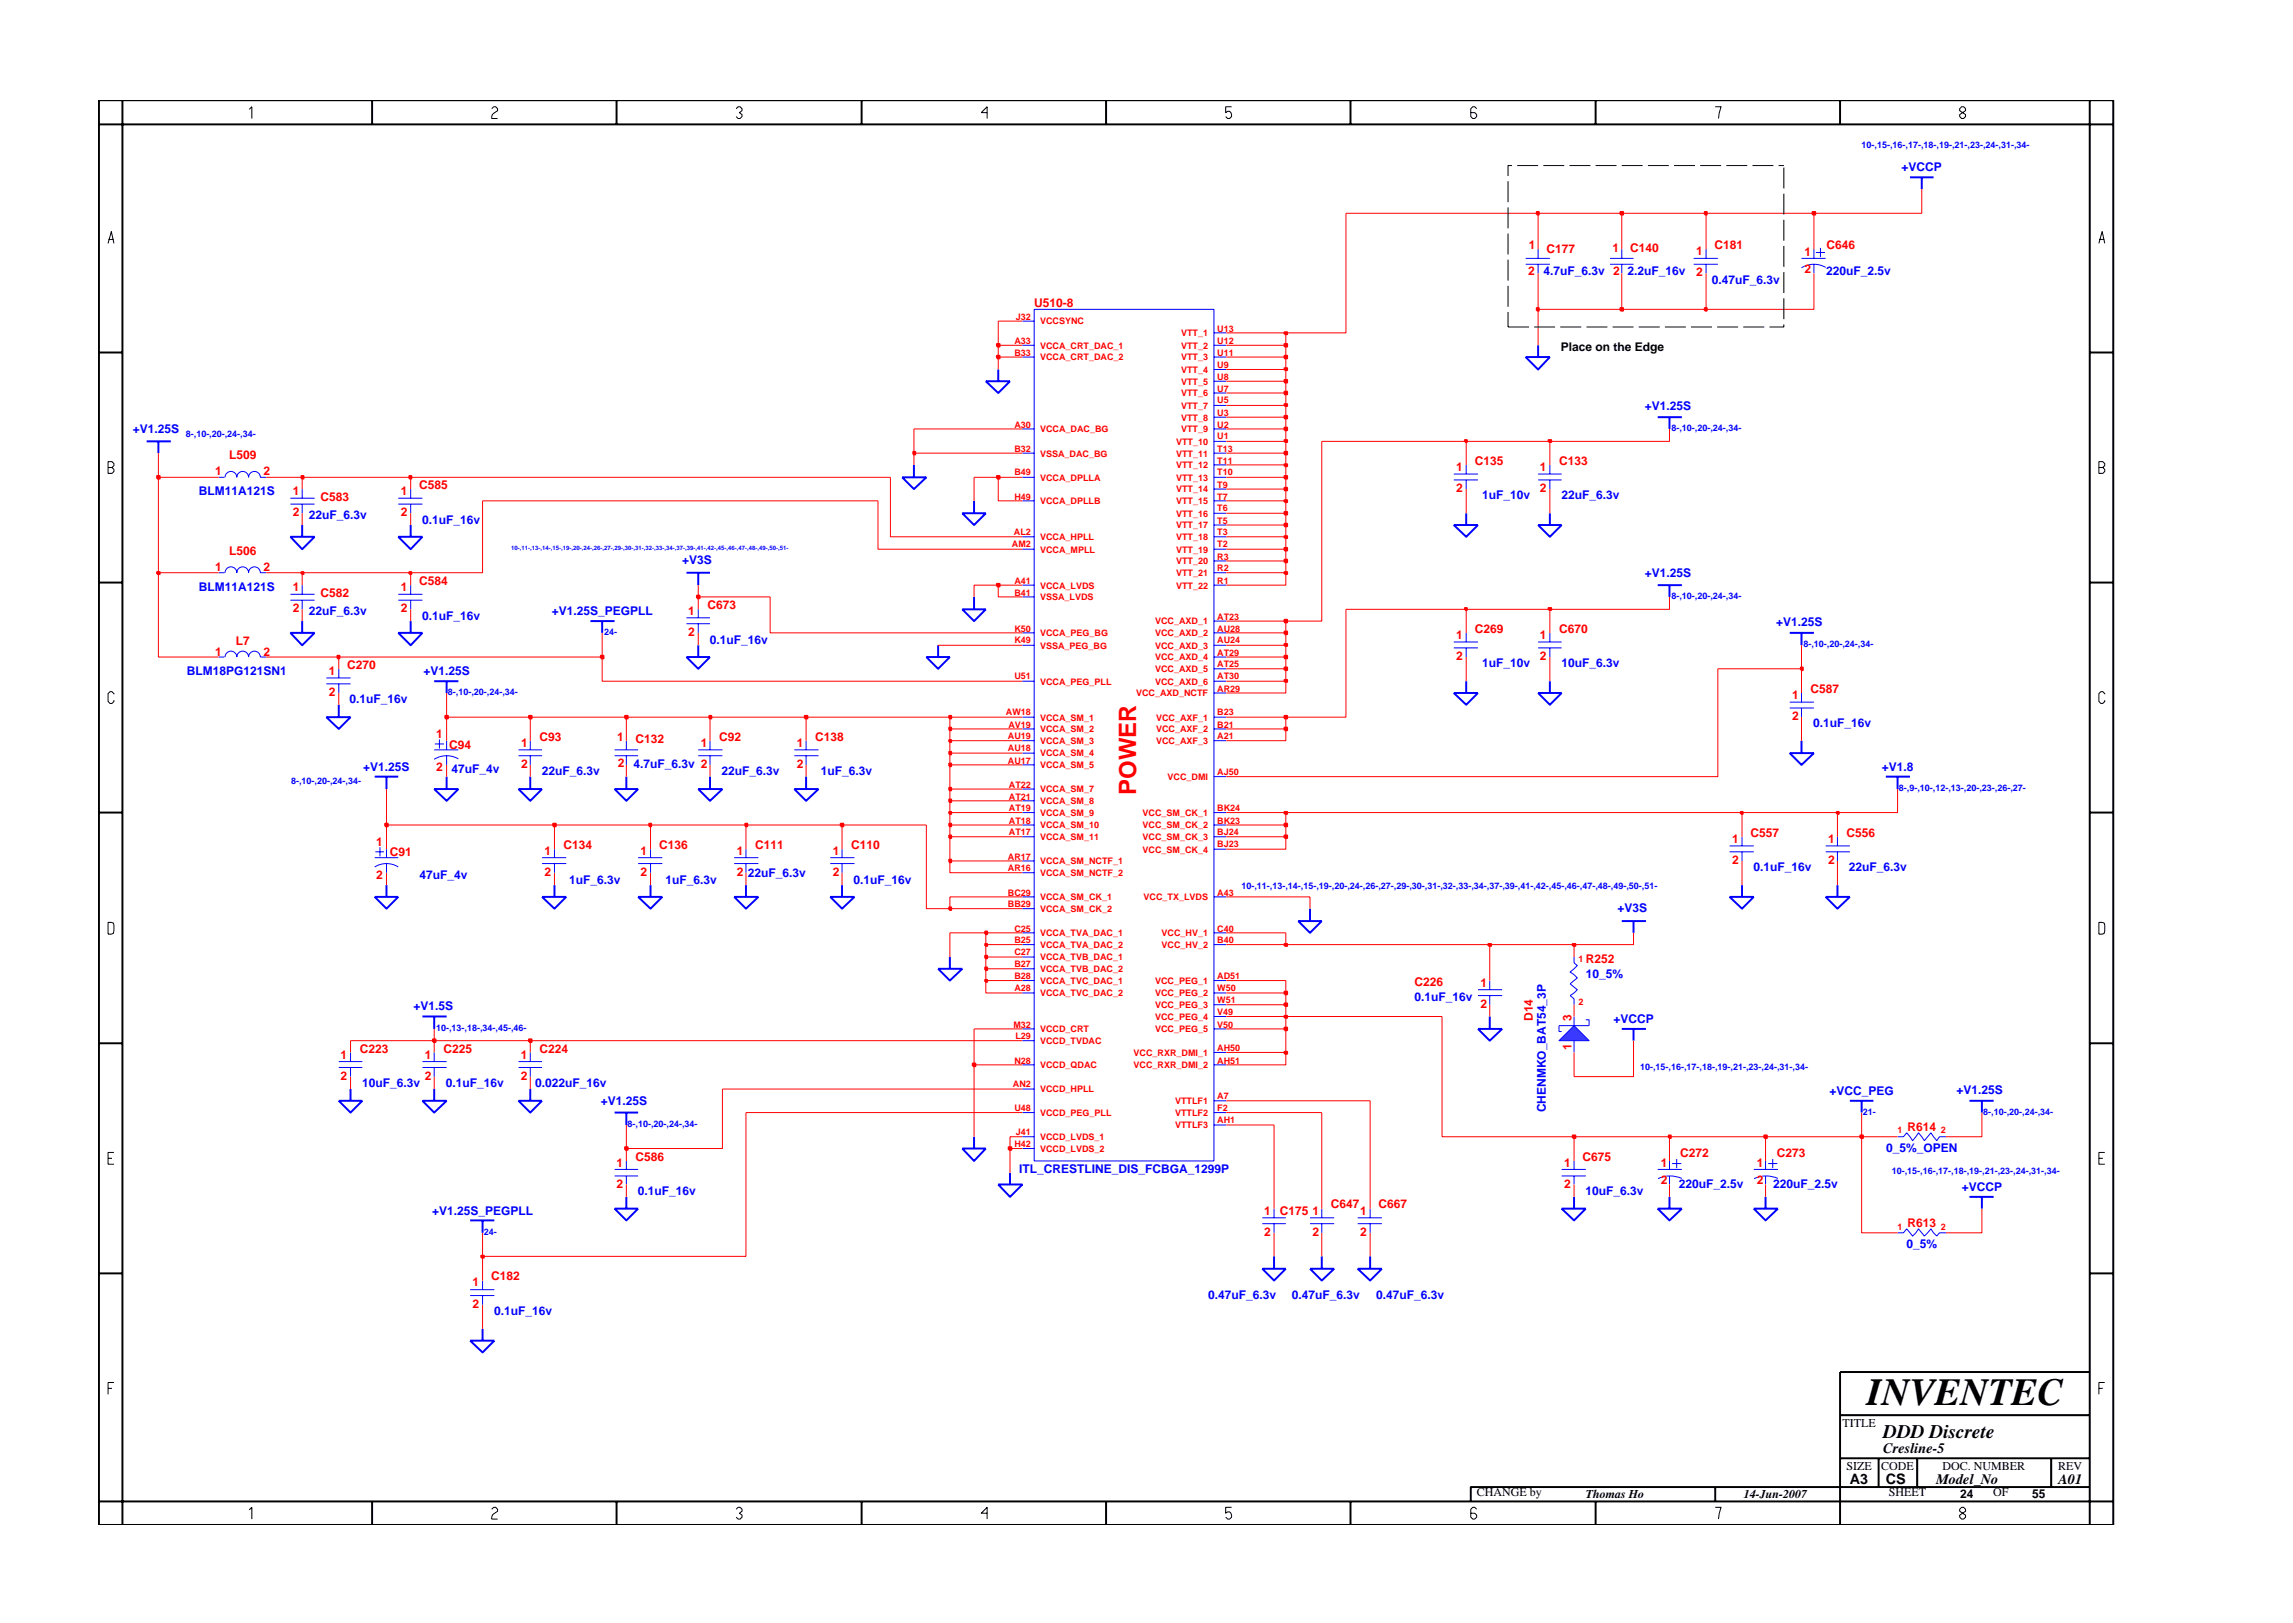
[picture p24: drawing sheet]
<svg xmlns="http://www.w3.org/2000/svg" width="297mm" height="210mm" viewBox="0 0 297 210" stroke-linecap="round" stroke-linejoin="round" font-family="sans-serif">
<defs><g id="words">
<text font-size="5" x="241.8" y="182">INVENTEC</text>
<text font-size="3.1" fill="#f00" x="147.2" y="103" transform="rotate(-90 147.2 103)">POWER</text>
<text font-size="2.5" x="244" y="186.3">DDD Discrete</text>
<g font-size="1.9">
<text x="244" y="188.2">Cresline-5</text>
<text x="239.6" y="192.2">A3</text>
<text x="244.3" y="192.3">CS</text>
<text x="250.8" y="192.2">Model_No</text>
<text x="266.6" y="192.2">A01</text>
</g>
<g font-size="1.6" fill="#00f">
<text x="246.3" y="22.2">+VCCP</text>
<text x="199.9" y="35.6">4.7uF_6.3v</text>
<text x="210.8" y="35.6">2.2uF_16v</text>
<text x="236.5" y="35.6">220uF_2.5v</text>
<text x="221.8" y="36.8">0.47uF_6.3v</text>
<text x="213.1" y="53.1">+V1.25S</text>
<text x="17.2" y="56.2">+V1.25S</text>
<text x="25.8" y="64.1">BLM11A121S</text>
<text x="192" y="64.7">1uF_10v</text>
<text x="202.3" y="64.7">22uF_6.3v</text>
<text x="40" y="67.3">22uF_6.3v</text>
<text x="54.7" y="67.8">0.1uF_16v</text>
<text x="25.8" y="76.6">BLM11A121S</text>
<text x="88.4" y="73.1">+V3S</text>
<text x="213.1" y="74.8">+V1.25S</text>
<text x="40" y="79.7">22uF_6.3v</text>
<text x="54.7" y="80.3">0.1uF_16v</text>
<text x="71.5" y="79.7">+V1.25S_PEGPLL</text>
<text x="91.9" y="83.4">0.1uF_16v</text>
<text x="230.1" y="81">+V1.25S</text>
<text x="24.2" y="87.4">BLM18PG121SN1</text>
<text x="54.9" y="87.4">+V1.25S</text>
<text x="192" y="86.4">1uF_10v</text>
<text x="202.3" y="86.5">10uF_6.3v</text>
<text x="45.3" y="91.1">0.1uF_16v</text>
<text x="234.9" y="94.2">0.1uF_16v</text>
<text x="47.1" y="99.9">+V1.25S</text>
<text x="58.5" y="100.2">47uF_4v</text>
<text x="70.2" y="100.4">22uF_6.3v</text>
<text x="82.1" y="99.5">4.7uF_6.3v 2</text>
<text x="93.5" y="100.4">22uF_6.3v</text>
<text x="106.3" y="100.4">1uF_6.3v</text>
<text x="243.8" y="99.9">+V1.8</text>
<text x="54.3" y="113.8">47uF_4v</text>
<text x="96.9" y="113.7">22uF_6.3v</text>
<text x="227.2" y="112.9">0.1uF_16v</text>
<text x="239.5" y="112.9">22uF_6.3v</text>
<text x="73.8" y="114.5">1uF_6.3v</text>
<text x="86.2" y="114.5">1uF_6.3v</text>
<text x="110.6" y="114.5">0.1uF_16v</text>
<text x="209.5" y="118.1">+V3S</text>
<text x="53.6" y="130.8">+V1.5S</text>
<text x="183.2" y="129.7">0.1uF_16v</text>
<text x="205.4" y="126.7">10_5%</text>
<text x="209" y="132.5">+VCCP</text>
<text x="46.9" y="140.8">10uF_6.3v</text>
<text x="57.7" y="140.8">0.1uF_16v</text>
<text x="69.3" y="140.8">0.022uF_16v</text>
<text x="77.8" y="143.2">+V1.25S</text>
<text x="237" y="141.8">+VCC_PEG</text>
<text x="253.4" y="141.7">+V1.25S</text>
<text x="200.3" y="144.1" transform="rotate(-90 200.3 144.1)">CHENMKO_BAT54_3P</text>
<text x="244.3" y="149.2">0_5%_OPEN</text>
<text x="82.6" y="154.9">0.1uF_16v</text>
<text x="132" y="151.9">ITL_CRESTLINE_DIS_FCBGA_1299P</text>
<text x="205.4" y="154.9">10uF_6.3v</text>
<text x="217.5" y="153.8">220uF_2.5v</text>
<text x="229.7" y="153.9">220uF_2.5v</text>
<text x="254.1" y="154.3">+VCCP</text>
<text x="56" y="157.3">+V1.25S_PEGPLL</text>
<text x="247" y="161.7">0_5%</text>
<text x="64" y="170.4">0.1uF_16v</text>
<text x="156.5" y="168.3">0.47uF_6.3v</text>
<text x="167.3" y="168.3">0.47uF_6.3v</text>
<text x="178.3" y="168.3">0.47uF_6.3v</text>
</g>
<g font-size="1.6" fill="#f00">
<text x="198" y="35.6">2</text>
<text x="198" y="32.3">1</text>
<text x="200.3" y="32.8">C177</text>
<text x="208.9" y="32.6">1</text>
<text x="209" y="35.6">2</text>
<text x="211.2" y="32.7">C140</text>
<text x="219.7" y="35.8">2</text>
<text x="219.7" y="33">1</text>
<text x="222.1" y="32.3">C181</text>
<text x="233.8" y="33.1">1</text>
<text x="233.8" y="35.4">2</text>
<text x="236.6" y="32.3">C646</text>
<text x="134" y="39.8">U510-8</text>
<text x="29.7" y="59.5">L509</text>
<text x="27.9" y="61.6">1</text>
<text x="34.1" y="61.6">2</text>
<text x="37.9" y="64.1">1</text>
<text x="41.5" y="64.9">C583</text>
<text x="51.9" y="64.1">1</text>
<text x="54.3" y="63.3">C585</text>
<text x="188.6" y="61.1">1</text>
<text x="188.6" y="63.8">2</text>
<text x="191" y="60.3">C135</text>
<text x="199.5" y="61.1">1</text>
<text x="199.5" y="63.8">2</text>
<text x="202" y="60.3">C133</text>
<text x="29.7" y="71.9">L506</text>
<text x="37.9" y="66.9">2</text>
<text x="51.9" y="66.9">2</text>
<text x="27.9" y="74">1</text>
<text x="34.1" y="74">2</text>
<text x="37.9" y="76.6">1</text>
<text x="41.5" y="77.3">C582</text>
<text x="51.9" y="76.6">1</text>
<text x="54.3" y="75.8">C584</text>
<text x="30.5" y="83.6">L7</text>
<text x="37.9" y="79.3">2</text>
<text x="51.9" y="79.3">2</text>
<text x="89.2" y="79.7">1</text>
<text x="89.2" y="82.4">2</text>
<text x="91.6" y="78.9">C673</text>
<text x="188.6" y="82.7">1</text>
<text x="191" y="82">C269</text>
<text x="199.5" y="82.7">1</text>
<text x="202" y="82">C670</text>
<text x="27.9" y="84.9">1</text>
<text x="34.1" y="84.9">2</text>
<text x="42.6" y="87.4">1</text>
<text x="45" y="86.7">C270</text>
<text x="188.6" y="85.5">2</text>
<text x="199.5" y="85.5">2</text>
<text x="234.6" y="89.8">C587</text>
<text x="42.6" y="90.2">2</text>
<text x="56.5" y="95.6">1</text>
<text x="232.2" y="90.5">1</text>
<text x="232.2" y="93.3">2</text>
<text x="56.5" y="99.9">2</text>
<text x="58.2" y="97">C94</text>
<text x="67.5" y="96.8">1</text>
<text x="67.5" y="99.5">2</text>
<text x="69.9" y="96">C93</text>
<text x="79.9" y="96">1</text>
<text x="80" y="99.3">2</text>
<text x="82.3" y="96.3">C132</text>
<text x="90.8" y="96.8">1</text>
<text x="93.2" y="96">C92</text>
<text x="103.2" y="96.8">1</text>
<text x="103.2" y="99.5">2</text>
<text x="105.6" y="96">C138</text>
<text x="48.7" y="113.8">2</text>
<text x="48.7" y="109.6">1</text>
<text x="50.5" y="110.9">C91</text>
<text x="70.5" y="110.8">1</text>
<text x="70.5" y="113.5">2</text>
<text x="73" y="110">C134</text>
<text x="83" y="110.8">1</text>
<text x="83" y="113.5">2</text>
<text x="85.4" y="110">C136</text>
<text x="95.4" y="110.8">1</text>
<text x="95.4" y="113.5">2</text>
<text x="97.8" y="110">C111</text>
<text x="107.9" y="110.8">1</text>
<text x="107.9" y="113.5">2</text>
<text x="110.3" y="110">C110</text>
<text x="224.4" y="109.2">1</text>
<text x="224.4" y="111.9">2</text>
<text x="226.8" y="108.4">C557</text>
<text x="236.8" y="109.2">1</text>
<text x="236.8" y="111.9">2</text>
<text x="239.2" y="108.4">C556</text>
<text x="205.4" y="124.7">R252</text>
<text x="183.2" y="127.7">C226</text>
<text x="191.8" y="127.9">1</text>
<text x="191.8" y="130.6">2</text>
<text x="44.1" y="137.2">1</text>
<text x="46.6" y="136.4">C223</text>
<text x="55" y="137.2">1</text>
<text x="57.4" y="136.4">C225</text>
<text x="67.5" y="137.2">1</text>
<text x="69.9" y="136.4">C224</text>
<text x="198.6" y="132.3" transform="rotate(-90 198.6 132.3)">D14</text>
<text x="203.6" y="136.1" transform="rotate(-90 203.6 136.1)">1</text>
<text x="203.6" y="132.3" transform="rotate(-90 203.6 132.3)">3</text>
<text x="44.1" y="139.9">2</text>
<text x="55" y="139.9">2</text>
<text x="67.5" y="139.9">2</text>
<text x="217.6" y="149.9">C272</text>
<text x="230.2" y="150">C273</text>
<text x="247.1" y="146.5">R614</text>
<text x="79.9" y="151.2">1</text>
<text x="79.9" y="153.8">2</text>
<text x="82.3" y="150.4">C586</text>
<text x="202.6" y="151.2">1</text>
<text x="202.6" y="153.8">2</text>
<text x="205" y="150.4">C675</text>
<text x="215.1" y="151.1">1</text>
<text x="215.1" y="153.4">2</text>
<text x="227.6" y="151.1">1</text>
<text x="227.6" y="153.4">2</text>
<text x="163.8" y="157.3">1</text>
<text x="163.8" y="160.1">2</text>
<text x="165.8" y="157.3">C175</text>
<text x="170" y="160.1">2</text>
<text x="170" y="157.3">1</text>
<text x="172.4" y="156.6">C647</text>
<text x="176.2" y="157.3">1</text>
<text x="176.2" y="160.1">2</text>
<text x="178.6" y="156.6">C667</text>
<text x="247.1" y="158.9">R613</text>
<text x="61.2" y="166.7">1</text>
<text x="63.6" y="165.9">C182</text>
<text x="61.2" y="169.4">2</text>
</g>
<g font-size="1.6">
<text x="202.2" y="45.5">Place on the Edge</text>
<text x="238.7" y="184.8">TITLE</text>
<text x="239.2" y="190.4">SIZE</text>
<text x="243.7" y="190.4">CODE</text>
<text x="251.6" y="190.4">DOC. NUMBER</text>
<text x="266.6" y="190.4">REV</text>
<text x="191.3" y="193.9">CHANGE by</text>
<text x="205.4" y="194.1">Thomas Ho</text>
<text x="225.9" y="194.1">14-Jun-2007</text>
<text x="244.7" y="193.9">SHEET</text>
<text x="253.9" y="194.1">24</text>
<text x="258.2" y="193.9">OF</text>
<text x="263.3" y="194.1">55</text>
</g>
<g font-size="1.2" fill="#00f">
<text x="241.2" y="19.2">10-,15-,16-,17-,18-,19-,21-,23-,24-,31-,34-</text>
<text x="24.1" y="56.6">8-,10-,20-,24-,34-</text>
<text x="216.5" y="55.9">8-,10-,20-,24-,34-</text>
<text x="216.5" y="77.6">8-,10-,20-,24-,34-</text>
<text x="78.3" y="82.3">24-</text>
<text x="233.6" y="83.9">8-,10-,20-,24-,34-</text>
<text x="58" y="90.1">8-,10-,20-,24-,34-</text>
<text x="37.7" y="101.6">8-,10-,20-,24-,34-</text>
<text x="246" y="102.5">8-,9-,10-,12-,13-,20-,23-,26-,27-</text>
<text x="160.8" y="115.1">10-,11-,13-,14-,15-,19-,20-,24-,26-,27-,29-,30-,31-,32-,33-,34-,37-,39-,41-,42-,45-,46-,47-,48-,49-,50-,51-</text>
<text x="56.5" y="133.6">10-,13-,18-,34-,45-,46-</text>
<text x="212.5" y="138.7">10-,15-,16-,17-,18-,19-,21-,23-,24-,31-,34-</text>
<text x="81.3" y="146">8-,10-,20-,24-,34-</text>
<text x="241.3" y="144.4">21-</text>
<text x="256.9" y="144.4">8-,10-,20-,24-,34-</text>
<text x="245.1" y="152">10-,15-,16-,17-,18-,19-,21-,23-,24-,31-,34-</text>
<text x="62.7" y="160">24-</text>
</g>
<g font-size="1.2" fill="#f00">
<text x="131.6" y="41.4">J32</text>
<text x="131.4" y="44.6">A33</text>
<text x="131.4" y="46.1">B33</text>
<text x="134.7" y="42">VCCSYNC</text>
<text x="134.7" y="45.2">VCCA_CRT_DAC_1</text>
<text x="134.7" y="46.7">VCCA_CRT_DAC_2</text>
<text x="153" y="45.2">VTT_2</text>
<text x="153" y="46.7">VTT_3</text>
<text x="153" y="43.6">VTT_1</text>
<text x="157.7" y="44.6">U12</text>
<text x="157.7" y="46.1">U11</text>
<text x="157.7" y="47.6">U9</text>
<text x="157.7" y="43">U13</text>
<text x="153" y="48.3">VTT_4</text>
<text x="153" y="49.8">VTT_5</text>
<text x="153" y="51.4">VTT_6</text>
<text x="153" y="53">VTT_7</text>
<text x="157.7" y="49.2">U8</text>
<text x="157.7" y="50.7">U7</text>
<text x="157.7" y="52.3">U5</text>
<text x="157.7" y="53.9">U3</text>
<text x="131.4" y="58.5">B32</text>
<text x="131.4" y="55.4">A30</text>
<text x="134.7" y="59.1">VSSA_DAC_BG</text>
<text x="134.7" y="56">VCCA_DAC_BG</text>
<text x="152.3" y="57.6">VTT_10</text>
<text x="152.3" y="59.1">VTT_11</text>
<text x="153" y="54.5">VTT_8</text>
<text x="153" y="56">VTT_9</text>
<text x="157.7" y="55.4">U2</text>
<text x="157.7" y="56.9">U1</text>
<text x="157.7" y="58.5">T13</text>
<text x="131.4" y="61.6">B49</text>
<text x="131.4" y="64.7">H49</text>
<text x="134.7" y="62.3">VCCA_DPLLA</text>
<text x="134.7" y="65.3">VCCA_DPLLB</text>
<text x="152.3" y="63.8">VTT_14</text>
<text x="152.3" y="65.3">VTT_15</text>
<text x="152.3" y="60.7">VTT_12</text>
<text x="152.3" y="62.3">VTT_13</text>
<text x="157.7" y="63.2">T9</text>
<text x="157.7" y="64.7">T7</text>
<text x="157.7" y="60.1">T11</text>
<text x="157.7" y="61.6">T10</text>
<text x="131.1" y="70.9">AM2</text>
<text x="131.3" y="69.4">AL2</text>
<text x="134.7" y="70">VCCA_HPLL</text>
<text x="134.7" y="71.6">VCCA_MPLL</text>
<text x="152.3" y="66.9">VTT_16</text>
<text x="152.3" y="68.5">VTT_17</text>
<text x="152.3" y="70">VTT_18</text>
<text x="152.3" y="71.6">VTT_19</text>
<text x="157.7" y="66.2">T6</text>
<text x="157.7" y="67.8">T5</text>
<text x="157.7" y="69.4">T3</text>
<text x="157.7" y="70.9">T2</text>
<text x="131.4" y="77.2">B41</text>
<text x="131.4" y="75.6">A41</text>
<text x="134.7" y="77.8">VSSA_LVDS</text>
<text x="134.7" y="76.2">VCCA_LVDS</text>
<text x="152.3" y="73.1">VTT_20</text>
<text x="152.3" y="74.6">VTT_21</text>
<text x="152.3" y="76.2">VTT_22</text>
<text x="157.7" y="72.5">R3</text>
<text x="157.7" y="74">R2</text>
<text x="157.7" y="75.6">R1</text>
<text x="131.4" y="83.3">K49</text>
<text x="131.4" y="81.8">K50</text>
<text x="134.7" y="82.4">VCCA_PEG_BG</text>
<text x="149.6" y="80.9">VCC_AXD_1</text>
<text x="149.6" y="82.4">VCC_AXD_2</text>
<text x="157.7" y="81.8">AU28</text>
<text x="157.7" y="83.3">AU24</text>
<text x="157.7" y="80.3">AT23</text>
<text x="131.4" y="88">U51</text>
<text x="134.7" y="84">VSSA_PEG_BG</text>
<text x="134.7" y="88.7">VCCA_PEG_PLL</text>
<text x="149.6" y="84">VCC_AXD_3</text>
<text x="149.6" y="85.6">VCC_AXD_4</text>
<text x="149.6" y="87.1">VCC_AXD_5</text>
<text x="149.6" y="88.7">VCC_AXD_6</text>
<text x="157.7" y="84.9">AT29</text>
<text x="157.7" y="86.5">AT25</text>
<text x="157.7" y="88">AT30</text>
<text x="157.7" y="89.6">AR29</text>
<text x="130.3" y="92.7">AW18</text>
<text x="130.6" y="95.8">AU19</text>
<text x="130.6" y="94.3">AV19</text>
<text x="134.7" y="93.3">VCCA_SM_1</text>
<text x="134.7" y="94.9">VCCA_SM_2</text>
<text x="147.2" y="90.2">VCC_AXD_NCTF</text>
<text x="149.8" y="93.3">VCC_AXF_1</text>
<text x="149.8" y="94.9">VCC_AXF_2</text>
<text x="157.7" y="92.7">B23</text>
<text x="157.7" y="94.3">B21</text>
<text x="157.7" y="95.8">A21</text>
<text x="130.6" y="97.3">AU18</text>
<text x="130.6" y="98.9">AU17</text>
<text x="134.7" y="96.4">VCCA_SM_3</text>
<text x="134.7" y="98">VCCA_SM_4</text>
<text x="134.7" y="99.5">VCCA_SM_5</text>
<text x="149.8" y="96.4">VCC_AXF_3</text>
<text x="151.2" y="101.1">VCC_DMI</text>
<text x="157.7" y="100.4">AJ50</text>
<text x="130.7" y="106.7">AT18</text>
<text x="130.7" y="102.1">AT22</text>
<text x="130.7" y="103.6">AT21</text>
<text x="130.7" y="105.1">AT19</text>
<text x="134.7" y="107.3">VCCA_SM_10</text>
<text x="134.7" y="102.7">VCCA_SM_7</text>
<text x="134.7" y="104.2">VCCA_SM_8</text>
<text x="134.7" y="105.7">VCCA_SM_9</text>
<text x="148" y="105.7">VCC_SM_CK_1</text>
<text x="148" y="107.3">VCC_SM_CK_2</text>
<text x="157.7" y="105.1">BK24</text>
<text x="157.7" y="106.7">BK23</text>
<text x="130.6" y="111.4">AR17</text>
<text x="130.6" y="112.9">AR16</text>
<text x="130.7" y="108.2">AT17</text>
<text x="134.7" y="112">VCCA_SM_NCTF_1</text>
<text x="134.7" y="113.5">VCCA_SM_NCTF_2</text>
<text x="134.7" y="108.8">VCCA_SM_11</text>
<text x="148" y="108.8">VCC_SM_CK_3</text>
<text x="148" y="110.4">VCC_SM_CK_4</text>
<text x="157.7" y="108.2">BJ24</text>
<text x="157.7" y="109.8">BJ23</text>
<text x="130.6" y="117.5">BB29</text>
<text x="130.6" y="116">BC29</text>
<text x="134.7" y="116.6">VCCA_SM_CK_1</text>
<text x="134.7" y="118.2">VCCA_SM_CK_2</text>
<text x="148.1" y="116.6">VCC_TX_LVDS</text>
<text x="157.7" y="116">A43</text>
<text x="131.4" y="120.7">C25</text>
<text x="131.4" y="122.2">B25</text>
<text x="131.4" y="123.7">C27</text>
<text x="131.4" y="125.3">B27</text>
<text x="134.7" y="121.3">VCCA_TVA_DAC_1</text>
<text x="134.7" y="122.8">VCCA_TVA_DAC_2</text>
<text x="134.7" y="124.4">VCCA_TVB_DAC_1</text>
<text x="134.7" y="125.9">VCCA_TVB_DAC_2</text>
<text x="150.5" y="121.3">VCC_HV_1</text>
<text x="150.5" y="122.8">VCC_HV_2</text>
<text x="157.7" y="120.7">C40</text>
<text x="157.7" y="122.2">B40</text>
<text x="204.5" y="124.6">1</text>
<text x="131.4" y="126.9">B28</text>
<text x="131.4" y="128.4">A28</text>
<text x="134.7" y="127.5">VCCA_TVC_DAC_1</text>
<text x="134.7" y="129.1">VCCA_TVC_DAC_2</text>
<text x="149.6" y="130.6">VCC_PEG_3</text>
<text x="149.6" y="127.5">VCC_PEG_1</text>
<text x="149.6" y="129.1">VCC_PEG_2</text>
<text x="157.7" y="128.4">W50</text>
<text x="157.7" y="130">W51</text>
<text x="157.7" y="131.5">V49</text>
<text x="157.7" y="126.9">AD51</text>
<text x="204.5" y="130.2">2</text>
<text x="131.3" y="133.1">M32</text>
<text x="131.4" y="137.8">N28</text>
<text x="131.5" y="134.6">L29</text>
<text x="134.7" y="133.7">VCCD_CRT</text>
<text x="134.7" y="135.3">VCCD_TVDAC</text>
<text x="146.8" y="136.8">VCC_RXR_DMI_1</text>
<text x="149.6" y="132.1">VCC_PEG_4</text>
<text x="149.6" y="133.7">VCC_PEG_5</text>
<text x="157.7" y="133.1">V50</text>
<text x="157.7" y="136.2">AH50</text>
<text x="157.7" y="137.8">AH51</text>
<text x="131.2" y="140.8">AN2</text>
<text x="131.4" y="144">U48</text>
<text x="134.7" y="141.5">VCCD_HPLL</text>
<text x="134.7" y="138.4">VCCD_QDAC</text>
<text x="146.8" y="138.4">VCC_RXR_DMI_2</text>
<text x="152.2" y="143">VTTLF1</text>
<text x="157.7" y="142.4">A7</text>
<text x="157.7" y="144">F2</text>
<text x="131.4" y="148.6">H42</text>
<text x="131.6" y="147.1">J41</text>
<text x="134.7" y="147.7">VCCD_LVDS_1</text>
<text x="134.7" y="149.2">VCCD_LVDS_2</text>
<text x="134.7" y="144.6">VCCD_PEG_PLL</text>
<text x="152.2" y="144.6">VTTLF2</text>
<text x="152.2" y="146.2">VTTLF3</text>
<text x="157.7" y="145.5">AH1</text>
<text x="245.8" y="146.8">1</text>
<text x="251.4" y="146.8">2</text>
<text x="245.8" y="159.3">1</text>
<text x="251.4" y="159.3">2</text>
</g>
<text font-size=".8" fill="#00f" x="66.2" y="71.2">10-,11-,13-,14-,15-,19-,20-,24-,26-,27-,29-,30-,31-,32-,33-,34-,37-,39-,41-,42-,45-,46-,47-,48-,49-,50-,51-</text>
</g></defs>
<g fill="none" stroke="#00f" stroke-width=".25">
<path d="M247.4 23h3.1M248.9 23v1.5M19 57.2h3.1M20.5 57.2v1.5M127.7 49.4h3.1l-1.5 1.5zM129.3 47.9v1.5M197.6 46.3h3.2l-1.6 1.6zM199.2 44.7v1.6M214.7 54h3.2M216.3 54v1.6M51.6 69.5h3.1l-1.5 1.6zM53.2 68v1.5"/>
<path d="M88.9 74.2h3.1M90.5 74.2v1.6M116.9 61.8h3.1l-1.6 1.6zM118.4 60.2v1.6M124.7 78.9h3l-1.5 1.6zM124.7 66.5h3l-1.5 1.5zM126.2 64.9v1.6M126.2 77.3v1.6M188.3 68h3.2l-1.6 1.5zM189.9 66.5v1.5M199.2 68h3.1l-1.5 1.5zM200.8 66.5v1.5"/>
<path d="M214.7 75.8h3.2M216.3 75.8v1.5M37.6 82h3.2l-1.7 1.6zM39.1 80.5v1.5M42.3 92.9h3.1l-1.5 1.5zM43.9 91.3v1.6M51.6 82h3.1l-1.5 1.6zM53.2 80.5v1.5M76.5 80.5h3.1M78 80.5v1.5M88.9 85.1h3.1l-1.5 1.5zM90.5 83.6v1.5"/>
<path d="M120 85.1h3l-1.5 1.5zM121.5 83.6v1.5M188.3 89.8h3.2l-1.6 1.5zM189.9 88.3v1.5M199.2 89.8h3.1l-1.5 1.5zM200.8 88.3v1.5M231.8 97.6h3.2l-1.6 1.5zM231.8 82h3.2M233.4 82v1.6M233.4 96v1.6M48.5 116.2h3.1l-1.5 1.5zM48.5 100.6h3.1"/>
<path d="M50.1 100.6v1.6M50.1 114.7v1.5M56.2 102.2h3.2l-1.5 1.5zM57.9 100.6v1.6M67.2 102.2h3l-1.5 1.5zM68.7 100.6v1.6M70.2 116.2h3.1l-1.5 1.5zM71.8 114.7v1.5M79.6 102.2h3.1l-1.6 1.5zM81.1 100.6v1.6M82.7 116.2h3.1l-1.5 1.5zM84.3 114.7v1.5"/>
<path d="M90.5 102.2h3.1l-1.6 1.5zM92 100.6v1.6M95.1 116.2h3.1l-1.6 1.5zM96.6 114.7v1.5M102.9 102.2h3.1l-1.6 1.5zM104.4 100.6v1.6M107.6 116.2h3.1l-1.6 1.5zM109.1 114.7v1.5M168.2 119.3h3l-1.5 1.5zM169.7 117.7v1.6M210.1 119.3h3.1M211.6 119.3v1.5"/>
<path d="M224.1 116.2h3.1l-1.5 1.5zM225.7 114.7v1.5M236.5 116.2h3.1l-1.6 1.5zM238 114.7v1.5M244.3 100.6h3.1M245.8 100.6v1.6M54.7 131.7h3.2M56.2 131.7v1.6M121.5 125.5h3.2l-1.7 1.5zM123 124v1.5M191.5 133.3h3.1l-1.6 1.5zM193 131.7v1.6"/>
<path d="M43.9 142.6h3l-1.5 1.5zM45.4 141.1v1.5M54.7 142.6h3.2l-1.7 1.5zM56.2 141.1v1.5M60.9 158.1h3.1M62.5 158.1v1.6M67.2 142.6h3l-1.5 1.5zM68.7 141.1v1.5M79.6 156.6h3.1l-1.6 1.5zM79.6 144.1h3.1M81.1 144.1v1.6M81.1 155.1v1.5"/>
<path d="M124.7 148.8h3l-1.5 1.6zM126.2 147.3v1.5M129.3 153.4h3.1l-1.6 1.7zM130.8 151.9v1.5M202.3 156.6h3.1l-1.5 1.5zM203.9 155.1v1.5M214.7 156.6h3.2l-1.6 1.5zM216.3 155.1v1.5M227.2 156.6h3.1l-1.6 1.5zM228.7 155.1v1.5M255.1 142.6h3.2M255.1 155.1h3.2"/>
<path d="M256.7 142.6v1.5M256.7 155.1v1.5M60.9 173.7h3.1l-1.5 1.5zM62.5 172.2v1.5M163.5 164.4h3.1l-1.6 1.5zM165 162.8v1.6M169.7 164.4h3.1l-1.6 1.5zM171.2 162.8v1.6M175.9 164.4h3.1l-1.5 1.5zM177.5 162.8v1.6"/>
</g>
<g fill="none" stroke="#00f" stroke-width=".13">
<path d="M197.6 33.5h3.2M197.6 34.2h3.2M199.2 32.3v1.2M199.2 34.2v1.2M208.6 33.5h3M208.6 34.2h3M210.1 32.3v1.2M210.1 34.2v1.2M219.4 33.5h3.1M219.4 34.2h3.1M221 32.3v1.2M221 34.2v1.2"/>
<path d="M233.4 33.5h3.1M235 32.3v1.2M235 34.2v1.2M235.2 32.7h1.2M235.8 32.1v1.2M236.5 34.6a3 3 0 0 0-3.1 .1M132.4 44.7h1.6M132.4 46.3h1.6M132.4 55.6h1.6M132.4 58.7h1.6M132.4 41.6h1.6M134 40.1h23.3v110.3h-23.3z"/>
<path d="M157.3 44.7h1.6M157.3 46.3h1.6M157.3 43.1h1.6M157.3 47.9h1.6M157.3 49.4h1.6M157.3 50.9h1.6M157.3 52.5h1.6M157.3 54h1.6M157.3 55.6h1.6M157.3 57.2h1.6M157.3 58.7h1.6M28.3 61.8h.8"/>
<path d="M28.3 74.2h.8M29.2 61.8a.76 .76 0 0 1 .7-.7 .76 .76 0 0 1 .8 .7 .76 .76 0 0 1 .7-.7 .76 .76 0 0 1 .8 .7 .76 .76 0 0 1 .8-.7 .76 .76 0 0 1 .7 .7h.8M29.2 74.2a.76 .76 0 0 1 .7-.8 .76 .76 0 0 1 .8 .8 .76 .76 0 0 1 .7-.8 .76 .76 0 0 1 .8 .8 .76 .76 0 0 1 .8-.8 .76 .76 0 0 1 .7 .8h.8M37.6 64.5h3.2M37.6 65.3h3.2M37.6 77h3.2M37.6 77.8h3.2M39.1 63.4v1.1M39.1 65.3v1.2M39.1 75.8v1.2M39.1 77.8v1.1M51.6 64.5h3.1"/>
<path d="M51.6 65.3h3.1M53.2 63.4v1.1M53.2 65.3v1.2M90.5 78.9v1.1M132.4 61.8h1.6M132.4 64.9h1.6M132.4 69.5h1.6M132.4 71.1h1.6M132.4 75.8h1.6M132.4 77.3h1.6M157.3 61.8h1.6M157.3 60.2h1.6"/>
<path d="M157.3 63.4h1.6M157.3 64.9h1.6M157.3 66.5h1.6M157.3 68h1.6M157.3 69.5h1.6M157.3 71.1h1.6M157.3 72.7h1.6M157.3 74.2h1.6M157.3 75.8h1.6M188.3 61.4h3.2M188.3 62.2h3.2M189.9 60.2v1.2"/>
<path d="M189.9 62.2v1.2M199.2 61.4h3.1M199.2 62.2h3.1M200.8 60.2v1.2M200.8 62.2v1.2M28.3 85.1h.8M29.2 85.1a.76 .76 0 0 1 .7-.7 .76 .76 0 0 1 .8 .7 .76 .76 0 0 1 .7-.7 .76 .76 0 0 1 .8 .7 .76 .76 0 0 1 .8-.7 .76 .76 0 0 1 .7 .7h.8M56.2 97.1h3.2M56.3 96.4h1.2M56.9 95.8v1.2M57.9 96v1.1M57.9 97.9v1.2"/>
<path d="M59.4 98.3a3 3 0 0 0-3.2 .1M67.2 97.1h3M67.2 97.9h3M68.7 96v1.1M68.7 97.9v1.2M79.6 97.1h3.1M79.6 97.9h3.1M81.1 96v1.1M81.1 97.9v1.2M88.9 80h3.1M88.9 80.8h3.1M90.5 80.8v1.2"/>
<path d="M90.5 97.1h3.1M90.5 97.9h3.1M92 96v1.1M92 97.9v1.2M132.4 82h1.6M132.4 83.6h1.6M132.4 92.9h1.6M132.4 94.4h1.6M132.4 96h1.6M132.4 88.3h1.6M132.4 97.6h1.6M132.4 99.1h1.6"/>
<path d="M157.3 80.5h1.6M157.3 82h1.6M157.3 83.6h1.6M157.3 85.1h1.6M157.3 86.6h1.6M157.3 92.9h1.6M157.3 94.4h1.6M157.3 96h1.6M157.3 88.3h1.6M157.3 89.8h1.6M188.3 83.2h3.2M188.3 83.9h3.2"/>
<path d="M189.9 82v1.2M189.9 83.9v1.2M199.2 83.2h3.1M199.2 83.9h3.1M200.8 82v1.2M200.8 83.9v1.2M231.8 91h3.2M231.8 91.7h3.2M233.4 89.8v1.2M233.4 91.7v1.2M48.5 112.3a2.88 2.88 0 0 1 3.1 0M48.5 111.1h3.1"/>
<path d="M48.6 110.3h1.1M49.2 109.8v1.1M50.1 110v1.1M50.1 111.9v1.2M70.2 111.1h3.1M70.2 111.9h3.1M71.8 110v1.1M71.8 111.9v1.2M82.7 111.1h3.1M82.7 111.9h3.1M84.3 110v1.1M84.3 111.9v1.2"/>
<path d="M95.1 111.1h3.1M95.1 111.9h3.1M96.6 110v1.1M96.6 111.9v1.2M132.4 105.3h1.6M132.4 106.9h1.6M132.4 108.4h1.6M132.4 116.2h1.6M132.4 102.2h1.6M132.4 103.7h1.6M132.4 111.5h1.6M132.4 113.1h1.6"/>
<path d="M132.4 117.7h1.6M157.3 100.6h1.6M157.3 105.3h1.6M157.3 106.9h1.6M157.3 108.4h1.6M157.3 110h1.6M157.3 116.2h1.6M224.1 109.6h3.1M224.1 110.3h3.1M225.7 108.4v1.2M225.7 110.3v1.2M236.5 109.6h3.1"/>
<path d="M236.5 110.3h3.1M238 108.4v1.2M238 110.3v1.2M43.9 137.5h3M43.9 138.3h3M45.4 136.3v1.2M45.4 138.3v1.2M54.7 137.5h3.2M54.7 138.3h3.2M56.2 136.3v1.2M56.2 138.3v1.2M67.2 137.5h3"/>
<path d="M67.2 138.3h3M68.7 136.3v1.2M68.7 138.3v1.2M132.4 120.8h1.6M132.4 122.4h1.6M132.4 127h1.6M132.4 128.6h1.6M132.4 133.3h1.6M132.4 138h1.6M132.4 124h1.6M132.4 125.5h1.6M132.4 134.8h1.6"/>
<path d="M157.3 120.8h1.6M157.3 122.4h1.6M157.3 127h1.6M157.3 128.6h1.6M157.3 130.2h1.6M157.3 131.7h1.6M157.3 133.3h1.6M157.3 136.3h1.6M157.3 138h1.6M202 132.9h3.9M203.9 124v.7l.4 .4-.9 .8 .9 .8-.9 .8 .9 .7-.9 .8 .5 .4v.8M203.9 131.7v1.2"/>
<path d="M203.9 134.8v1.5M79.6 151.5h3.1M79.6 152.3h3.1M81.1 150.4v1.1M81.1 152.3v1.1M132.4 147.3h1.6M132.4 144.1h1.6M132.4 141.1h1.6M132.4 148.8h1.6M157.3 142.6h1.6M157.3 144.1h1.6M157.3 145.7h1.6"/>
<path d="M163.5 157.8h3.1M163.5 158.5h3.1M165 156.6v1.2M165 158.5v1.2M169.7 157.8h3.1M169.7 158.5h3.1M171.2 156.6v1.2M171.2 158.5v1.2M175.9 157.8h3.1M175.9 158.5h3.1M177.5 156.6v1.2M177.5 158.5v1.2"/>
<path d="M202.3 151.5h3.1M202.3 152.3h3.1M203.9 150.4v1.1M203.9 152.3v1.1M214.7 151.5h3.2M216.3 150.4v1.1M216.3 152.3v1.1M216.6 150.7h1.2M217.2 150.1v1.2M217.9 152.7a3.7 3.7 0 0 0-3.1 0M227.2 151.5h3.1M228.7 150.4v1.1"/>
<path d="M228.7 152.3v1.1M229.1 150.7h1.1M229.6 150.1v1.2M230.3 152.7a3.7 3.7 0 0 0-3.1 0M245.8 147.3h.8l.4-.5 .8 1 .7-1 .8 1 .8-1 .8 1 .3-.5h.9M245.8 159.7h.8l.4-.5 .8 .9 .7-.9 .8 .9 .8-.9 .8 .9 .3-.4h.9"/>
</g>
<path d="M203.9 132.9l2 1.9h-3.9z" fill="#3c3cc8"/>
<g fill="none" stroke="#00f" stroke-width=".13">
<path d="M51.6 77h3.1M51.6 77.8h3.1M53.2 75.8v1.2M53.2 77.8v1.1M42.3 87.8h3.1M42.3 88.6h3.1M43.9 86.6v1.2M43.9 88.6v1.2M102.9 97.1h3.1M102.9 97.9h3.1M104.4 96v1.1M104.4 97.9v1.2"/>
<path d="M107.6 111.1h3.1M107.6 111.9h3.1M109.1 110v1.1M109.1 111.9v1.2M191.5 128.2h3.1M191.5 129h3.1M193 127v1.2M193 129v1.2M202 132.9v.7h.3M203.9 132.9l2 1.9h-3.9zM205.4 132.1h.5v.8M60.9 167.1h3.1"/>
<path d="M60.9 167.8h3.1M62.5 165.9v1.2M62.5 167.8v1.2"/>
</g>
<path d="M37.6 69.5h3.2l-1.7 1.6zM39.1 68v1.5M56.2 88.3h3.2M57.9 88.3v1.5M210.1 133.3h3.1M211.6 133.3v1.5M239.6 142.6h3.1M241.2 142.6v1.5" fill="none" stroke="#00f" stroke-width=".25"/>
<path d="M62.5 162.8v3.1M62.5 169v3.2" fill="none" stroke="#f00" stroke-width=".13"/>
<path d="M62.3 162.7h.4v.2h-.4z" fill="#8e2323"/>
<path d="M62.3 162.7h.4v.2h-.4z" fill="none" stroke="#f00" stroke-width=".25"/>
<g fill="none" stroke="#f00" stroke-width=".13">
<path d="M81.1 148.8v1.6M81.1 153.4v1.7M96.6 144.1v18.7h-34.1v-3.1M130.8 148.8v3.1M165 145.7v10.9M165 159.7v3.1M171.2 144.1v12.5M171.2 159.7v3.1M177.5 142.6v14M177.5 159.7v3.1M203.9 147.3v3.1M203.9 153.4v1.7"/>
<path d="M216.3 147.3v3.1M216.3 153.4v1.7M228.7 147.3v3.1M228.7 153.4v1.7M241.2 147.3v12.4h4.6M256.7 156.6v3.1h-4.6"/>
</g>
<path d="M81 148.6h.3v.4h-.3z" fill="#8e2323"/>
<path d="M81 148.6h.3v.4h-.3z" fill="none" stroke="#f00" stroke-width=".25"/>
<path d="M93.6 141.1v7.7h-12.5v-3.1" fill="none" stroke="#f00" stroke-width=".13"/>
<path d="M130.7 148.6h.3v.4h-.3z" fill="#8e2323"/>
<path d="M130.7 148.6h.3v.4h-.3z" fill="none" stroke="#f00" stroke-width=".25"/>
<path d="M126.2 138v9.3M186.8 131.7v15.6h17.1M132.4 147.3h-1.6v1.5h1.6" fill="none" stroke="#f00" stroke-width=".13"/>
<path d="M203.7 147.1h.4v.3h-.4z" fill="#8e2323"/>
<path d="M203.7 147.1h.4v.3h-.4z" fill="none" stroke="#f00" stroke-width=".25"/>
<path d="M203.9 147.3h12.4" fill="none" stroke="#f00" stroke-width=".13"/>
<path d="M216.2 147.1h.2v.3h-.2z" fill="#8e2323"/>
<path d="M216.2 147.1h.2v.3h-.2z" fill="none" stroke="#f00" stroke-width=".25"/>
<path d="M216.3 147.3h12.4" fill="none" stroke="#f00" stroke-width=".13"/>
<path d="M228.5 147.1h.4v.3h-.4z" fill="#8e2323"/>
<path d="M228.5 147.1h.4v.3h-.4z" fill="none" stroke="#f00" stroke-width=".25"/>
<path d="M228.7 147.3h12.5" fill="none" stroke="#f00" stroke-width=".13"/>
<path d="M241 147.1h.3v.3h-.3z" fill="#8e2323"/>
<path d="M241 147.1h.3v.3h-.3z" fill="none" stroke="#f00" stroke-width=".25"/>
<path d="M45.4 139.5v1.6M56.2 139.5v1.6M68.7 139.5v1.6M211.6 134.8v4.7h-7.7v-3.2M93.6 141.1h38.8M96.6 144.1h35.8M158.9 145.7h6.1M158.9 144.1h12.3M158.9 142.6h18.6M241.2 144.1v3.2h4.6M256.7 144.1v3.2h-4.6" fill="none" stroke="#f00" stroke-width=".13"/>
<path d="M126 137.8h.4v.3h-.4z" fill="#8e2323"/>
<path d="M126 137.8h.4v.3h-.4z" fill="none" stroke="#f00" stroke-width=".25"/>
<path d="M45.4 134.8v1.5M56.2 134.8v1.5M68.7 134.8v1.5M126.2 133.3v4.7h6.2M158.9 136.3h7.7v1.7h-7.7" fill="none" stroke="#f00" stroke-width=".13"/>
<path d="M166.4 136.3h.3v.2h-.3z" fill="#8e2323"/>
<path d="M166.4 136.3h.3v.2h-.3z" fill="none" stroke="#f00" stroke-width=".25"/>
<path d="M45.4 134.8h10.8M166.6 133.3v3" fill="none" stroke="#f00" stroke-width=".13"/>
<path d="M56.1 134.6h.3v.4h-.3z" fill="#8e2323"/>
<path d="M56.1 134.6h.3v.4h-.3z" fill="none" stroke="#f00" stroke-width=".25"/>
<path d="M56.2 133.3v1.5h12.5" fill="none" stroke="#f00" stroke-width=".13"/>
<path d="M68.5 134.6h.4v.4h-.4z" fill="#8e2323"/>
<path d="M68.5 134.6h.4v.4h-.4z" fill="none" stroke="#f00" stroke-width=".25"/>
<path d="M68.7 134.8h63.7M126.2 133.3h6.2M158.9 133.3h7.7" fill="none" stroke="#f00" stroke-width=".13"/>
<path d="M166.4 133.1h.3v.4h-.3z" fill="#8e2323"/>
<path d="M166.4 133.1h.3v.4h-.3z" fill="none" stroke="#f00" stroke-width=".25"/>
<path d="M158.9 131.7h7.7v1.6" fill="none" stroke="#f00" stroke-width=".13"/>
<path d="M166.4 131.6h.3v.3h-.3z" fill="#8e2323"/>
<path d="M166.4 131.6h.3v.3h-.3z" fill="none" stroke="#f00" stroke-width=".25"/>
<path d="M158.9 130.2h7.7v1.5h20.2M193 130.2v1.5M203.9 130.2v1.5" fill="none" stroke="#f00" stroke-width=".13"/>
<path d="M166.4 130h.3v.3h-.3z" fill="#8e2323"/>
<path d="M166.4 130h.3v.3h-.3z" fill="none" stroke="#f00" stroke-width=".25"/>
<path d="M127.7 127v1.6h4.7M158.9 128.6h7.7v1.6" fill="none" stroke="#f00" stroke-width=".13"/>
<path d="M166.4 128.5h.3v.3h-.3z" fill="#8e2323"/>
<path d="M166.4 128.5h.3v.3h-.3z" fill="none" stroke="#f00" stroke-width=".25"/>
<path d="M166.6 127v1.6" fill="none" stroke="#f00" stroke-width=".13"/>
<path d="M127.6 126.9h.3v.3h-.3z" fill="#8e2323"/>
<path d="M127.6 126.9h.3v.3h-.3z" fill="none" stroke="#f00" stroke-width=".25"/>
<path d="M127.7 125.5v1.5h4.7M158.9 127h7.7M193 122.4v4.6" fill="none" stroke="#f00" stroke-width=".13"/>
<path d="M127.6 125.3h.3v.4h-.3z" fill="#8e2323"/>
<path d="M127.6 125.3h.3v.4h-.3z" fill="none" stroke="#f00" stroke-width=".25"/>
<path d="M123 120.8v3.2M127.7 124v1.5h4.7" fill="none" stroke="#f00" stroke-width=".13"/>
<path d="M127.6 123.8h.3v.3h-.3z" fill="#8e2323"/>
<path d="M127.6 123.8h.3v.3h-.3z" fill="none" stroke="#f00" stroke-width=".25"/>
<path d="M127.7 122.4v1.6h4.7M203.9 122.4v1.6" fill="none" stroke="#f00" stroke-width=".13"/>
<path d="M127.6 122.3h.3v.2h-.3z" fill="#8e2323"/>
<path d="M127.6 122.3h.3v.2h-.3z" fill="none" stroke="#f00" stroke-width=".25"/>
<path d="M127.7 120.8v1.6h4.7M158.9 122.4h7.7" fill="none" stroke="#f00" stroke-width=".13"/>
<path d="M166.4 122.3h.3v.2h-.3z" fill="#8e2323"/>
<path d="M166.4 122.3h.3v.2h-.3z" fill="none" stroke="#f00" stroke-width=".25"/>
<path d="M166.6 120.8v1.6h26.4" fill="none" stroke="#f00" stroke-width=".13"/>
<path d="M192.8 122.3h.4v.2h-.4z" fill="#8e2323"/>
<path d="M192.8 122.3h.4v.2h-.4z" fill="none" stroke="#f00" stroke-width=".25"/>
<path d="M193 122.4h10.9" fill="none" stroke="#f00" stroke-width=".13"/>
<path d="M203.7 122.3h.4v.2h-.4z" fill="#8e2323"/>
<path d="M203.7 122.3h.4v.2h-.4z" fill="none" stroke="#f00" stroke-width=".25"/>
<path d="M123 120.8h4.7M211.6 120.8v1.6h-7.7" fill="none" stroke="#f00" stroke-width=".13"/>
<path d="M127.6 120.7h.3v.3h-.3z" fill="#8e2323"/>
<path d="M127.6 120.7h.3v.3h-.3z" fill="none" stroke="#f00" stroke-width=".25"/>
<path d="M120 106.9v10.8h3M127.7 120.8h4.7M158.9 120.8h7.7" fill="none" stroke="#f00" stroke-width=".13"/>
<path d="M123 117.5h.2v.4h-.2z" fill="#8e2323"/>
<path d="M123 117.5h.2v.4h-.2z" fill="none" stroke="#f00" stroke-width=".25"/>
<path d="M50.1 113.1v1.6M71.8 113.1v1.6M84.3 113.1v1.6M96.6 113.1v1.6M109.1 113.1v1.6M123 111.5v1.6h9.4M132.4 116.2h-9.4v1.5h9.4M158.9 116.2h10.8v1.5M225.7 111.5v3.2M238 111.5v3.2" fill="none" stroke="#f00" stroke-width=".13"/>
<path d="M123 111.4h.2v.3h-.2z" fill="#8e2323"/>
<path d="M123 111.4h.2v.3h-.2z" fill="none" stroke="#f00" stroke-width=".25"/>
<path d="M50.1 106.9v3.1M71.8 106.9v3.1M84.3 106.9v3.1M96.6 106.9v3.1M109.1 106.9v3.1M123 108.4v3.1h9.4M166.6 108.4v1.6h-7.7" fill="none" stroke="#f00" stroke-width=".13"/>
<path d="M123 108.2h.2v.4h-.2z" fill="#8e2323"/>
<path d="M123 108.2h.2v.4h-.2z" fill="none" stroke="#f00" stroke-width=".25"/>
<path d="M123 106.9v1.5h9.4M158.9 108.4h7.7" fill="none" stroke="#f00" stroke-width=".13"/>
<path d="M166.4 108.2h.3v.4h-.3z" fill="#8e2323"/>
<path d="M166.4 108.2h.3v.4h-.3z" fill="none" stroke="#f00" stroke-width=".25"/>
<path d="M166.6 106.9v1.5M225.7 105.3v3.1M238 105.3v3.1" fill="none" stroke="#f00" stroke-width=".13"/>
<path d="M49.9 106.7h.3v.3h-.3z" fill="#8e2323"/>
<path d="M49.9 106.7h.3v.3h-.3z" fill="none" stroke="#f00" stroke-width=".25"/>
<path d="M50.1 102.2v4.7h21.7" fill="none" stroke="#f00" stroke-width=".13"/>
<path d="M71.7 106.7h.3v.3h-.3z" fill="#8e2323"/>
<path d="M71.7 106.7h.3v.3h-.3z" fill="none" stroke="#f00" stroke-width=".25"/>
<path d="M71.8 106.9h12.5" fill="none" stroke="#f00" stroke-width=".13"/>
<path d="M84.1 106.7h.3v.3h-.3z" fill="#8e2323"/>
<path d="M84.1 106.7h.3v.3h-.3z" fill="none" stroke="#f00" stroke-width=".25"/>
<path d="M84.3 106.9h12.3" fill="none" stroke="#f00" stroke-width=".13"/>
<path d="M96.5 106.7h.3v.3h-.3z" fill="#8e2323"/>
<path d="M96.5 106.7h.3v.3h-.3z" fill="none" stroke="#f00" stroke-width=".25"/>
<path d="M96.6 106.9h12.5" fill="none" stroke="#f00" stroke-width=".13"/>
<path d="M108.9 106.7h.3v.3h-.3z" fill="#8e2323"/>
<path d="M108.9 106.7h.3v.3h-.3z" fill="none" stroke="#f00" stroke-width=".25"/>
<path d="M109.1 106.9h10.9" fill="none" stroke="#f00" stroke-width=".13"/>
<path d="M123 106.7h.2v.3h-.2z" fill="#8e2323"/>
<path d="M123 106.7h.2v.3h-.2z" fill="none" stroke="#f00" stroke-width=".25"/>
<path d="M123 105.3v1.6h9.4M158.9 106.9h7.7" fill="none" stroke="#f00" stroke-width=".13"/>
<path d="M166.4 106.7h.3v.3h-.3z" fill="#8e2323"/>
<path d="M166.4 106.7h.3v.3h-.3z" fill="none" stroke="#f00" stroke-width=".25"/>
<path d="M166.6 105.3v1.6" fill="none" stroke="#f00" stroke-width=".13"/>
<path d="M123 105.2h.2v.2h-.2z" fill="#8e2323"/>
<path d="M123 105.2h.2v.2h-.2z" fill="none" stroke="#f00" stroke-width=".25"/>
<path d="M123 103.7v1.6h9.4M158.9 105.3h7.7" fill="none" stroke="#f00" stroke-width=".13"/>
<path d="M166.4 105.2h.3v.2h-.3z" fill="#8e2323"/>
<path d="M166.4 105.2h.3v.2h-.3z" fill="none" stroke="#f00" stroke-width=".25"/>
<path d="M166.6 105.3h59.1" fill="none" stroke="#f00" stroke-width=".13"/>
<path d="M225.5 105.2h.2v.2h-.2z" fill="#8e2323"/>
<path d="M225.5 105.2h.2v.2h-.2z" fill="none" stroke="#f00" stroke-width=".25"/>
<path d="M225.7 105.3h12.3" fill="none" stroke="#f00" stroke-width=".13"/>
<path d="M237.9 105.2h.3v.2h-.3z" fill="#8e2323"/>
<path d="M237.9 105.2h.3v.2h-.3z" fill="none" stroke="#f00" stroke-width=".25"/>
<path d="M245.8 102.2v3.1h-7.8" fill="none" stroke="#f00" stroke-width=".13"/>
<path d="M123 103.6h.2v.3h-.2z" fill="#8e2323"/>
<path d="M123 103.6h.2v.3h-.2z" fill="none" stroke="#f00" stroke-width=".25"/>
<path d="M123 102.2v1.5h9.4" fill="none" stroke="#f00" stroke-width=".13"/>
<path d="M123 102.1h.2v.3h-.2z" fill="#8e2323"/>
<path d="M123 102.1h.2v.3h-.2z" fill="none" stroke="#f00" stroke-width=".25"/>
<path d="M57.9 99.1v1.5M68.7 99.1v1.5M81.1 99.1v1.5M92 99.1v1.5M104.4 99.1v1.5M123 99.1v3.1h9.4M222.5 86.6v14h-63.6" fill="none" stroke="#f00" stroke-width=".13"/>
<path d="M123 98.9h.2v.4h-.2z" fill="#8e2323"/>
<path d="M123 98.9h.2v.4h-.2z" fill="none" stroke="#f00" stroke-width=".25"/>
<path d="M123 97.6v1.5h9.4" fill="none" stroke="#f00" stroke-width=".13"/>
<path d="M123 97.4h.2v.3h-.2z" fill="#8e2323"/>
<path d="M123 97.4h.2v.3h-.2z" fill="none" stroke="#f00" stroke-width=".25"/>
<path d="M57.9 92.9v3.1M68.7 92.9v3.1M81.1 92.9v3.1M92 92.9v3.1M104.4 92.9v3.1M123 96v1.6h9.4" fill="none" stroke="#f00" stroke-width=".13"/>
<path d="M123 95.9h.2v.2h-.2z" fill="#8e2323"/>
<path d="M123 95.9h.2v.2h-.2z" fill="none" stroke="#f00" stroke-width=".25"/>
<path d="M123 94.4v1.6h9.4M166.6 94.4v1.6h-7.7M233.4 92.9v3.1" fill="none" stroke="#f00" stroke-width=".13"/>
<path d="M123 94.3h.2v.3h-.2z" fill="#8e2323"/>
<path d="M123 94.3h.2v.3h-.2z" fill="none" stroke="#f00" stroke-width=".25"/>
<path d="M123 92.9v1.5h9.4M158.9 94.4h7.7" fill="none" stroke="#f00" stroke-width=".13"/>
<path d="M166.4 94.3h.3v.3h-.3z" fill="#8e2323"/>
<path d="M166.4 94.3h.3v.3h-.3z" fill="none" stroke="#f00" stroke-width=".25"/>
<path d="M166.6 92.9v1.5" fill="none" stroke="#f00" stroke-width=".13"/>
<path d="M57.7 92.7h.3v.4h-.3z" fill="#8e2323"/>
<path d="M57.7 92.7h.3v.4h-.3z" fill="none" stroke="#f00" stroke-width=".25"/>
<path d="M57.9 89.8v3.1h10.8" fill="none" stroke="#f00" stroke-width=".13"/>
<path d="M68.5 92.7h.4v.4h-.4z" fill="#8e2323"/>
<path d="M68.5 92.7h.4v.4h-.4z" fill="none" stroke="#f00" stroke-width=".25"/>
<path d="M68.7 92.9h12.4" fill="none" stroke="#f00" stroke-width=".13"/>
<path d="M81 92.7h.3v.4h-.3z" fill="#8e2323"/>
<path d="M81 92.7h.3v.4h-.3z" fill="none" stroke="#f00" stroke-width=".25"/>
<path d="M81.1 92.9h10.9" fill="none" stroke="#f00" stroke-width=".13"/>
<path d="M91.9 92.7h.2v.4h-.2z" fill="#8e2323"/>
<path d="M91.9 92.7h.2v.4h-.2z" fill="none" stroke="#f00" stroke-width=".25"/>
<path d="M92 92.9h12.4" fill="none" stroke="#f00" stroke-width=".13"/>
<path d="M104.3 92.7h.3v.4h-.3z" fill="#8e2323"/>
<path d="M104.3 92.7h.3v.4h-.3z" fill="none" stroke="#f00" stroke-width=".25"/>
<path d="M104.4 92.9h18.6" fill="none" stroke="#f00" stroke-width=".13"/>
<path d="M123 92.7h.2v.4h-.2z" fill="#8e2323"/>
<path d="M123 92.7h.2v.4h-.2z" fill="none" stroke="#f00" stroke-width=".25"/>
<path d="M123 92.9h9.4M158.9 92.9h7.7" fill="none" stroke="#f00" stroke-width=".13"/>
<path d="M166.4 92.7h.3v.4h-.3z" fill="#8e2323"/>
<path d="M166.4 92.7h.3v.4h-.3z" fill="none" stroke="#f00" stroke-width=".25"/>
<path d="M174.4 78.9v14h-7.8M43.9 89.8v1.5M78 85.1v3.2h54.4M158.9 88.3h7.7v1.5h-7.7M233.4 86.6v3.2" fill="none" stroke="#f00" stroke-width=".13"/>
<path d="M166.4 88.1h.3v.2h-.3z" fill="#8e2323"/>
<path d="M166.4 88.1h.3v.2h-.3z" fill="none" stroke="#f00" stroke-width=".25"/>
<path d="M43.9 85.1v1.5M158.9 86.6h7.7v1.7M189.9 85.1v3.2M200.8 85.1v3.2" fill="none" stroke="#f00" stroke-width=".13"/>
<path d="M166.4 86.5h.3v.3h-.3z" fill="#8e2323"/>
<path d="M166.4 86.5h.3v.3h-.3z" fill="none" stroke="#f00" stroke-width=".25"/>
<path d="M166.6 85.1v1.5M222.5 86.6h10.9" fill="none" stroke="#f00" stroke-width=".13"/>
<path d="M233.3 86.5h.2v.3h-.2z" fill="#8e2323"/>
<path d="M233.3 86.5h.2v.3h-.2z" fill="none" stroke="#f00" stroke-width=".25"/>
<path d="M20.5 74.2v10.9h7.8M34.5 85.1h9.4M233.4 83.6v3" fill="none" stroke="#f00" stroke-width=".13"/>
<path d="M43.7 84.9h.3v.4h-.3z" fill="#8e2323"/>
<path d="M43.7 84.9h.3v.4h-.3z" fill="none" stroke="#f00" stroke-width=".25"/>
<path d="M43.9 85.1h34.1" fill="none" stroke="#f00" stroke-width=".13"/>
<path d="M77.8 84.9h.4v.4h-.4z" fill="#8e2323"/>
<path d="M77.8 84.9h.4v.4h-.4z" fill="none" stroke="#f00" stroke-width=".25"/>
<path d="M78 82v3.1M158.9 85.1h7.7" fill="none" stroke="#f00" stroke-width=".13"/>
<path d="M166.4 84.9h.3v.4h-.3z" fill="#8e2323"/>
<path d="M166.4 84.9h.3v.4h-.3z" fill="none" stroke="#f00" stroke-width=".25"/>
<path d="M90.5 82v1.6M121.5 83.6h10.9M158.9 83.6h7.7v1.5" fill="none" stroke="#f00" stroke-width=".13"/>
<path d="M166.4 83.4h.3v.3h-.3z" fill="#8e2323"/>
<path d="M166.4 83.4h.3v.3h-.3z" fill="none" stroke="#f00" stroke-width=".25"/>
<path d="M99.8 77.3v4.7h32.6M158.9 82h7.7v1.6" fill="none" stroke="#f00" stroke-width=".13"/>
<path d="M166.4 81.8h.3v.4h-.3z" fill="#8e2323"/>
<path d="M166.4 81.8h.3v.4h-.3z" fill="none" stroke="#f00" stroke-width=".25"/>
<path d="M39.1 78.9v1.6M53.2 78.9v1.6M189.9 78.9v3.1M200.8 78.9v3.1M158.9 80.5h7.7v1.5" fill="none" stroke="#f00" stroke-width=".13"/>
<path d="M166.4 80.3h.3v.3h-.3z" fill="#8e2323"/>
<path d="M166.4 80.3h.3v.3h-.3z" fill="none" stroke="#f00" stroke-width=".25"/>
<path d="M171.2 57.2v23.3h-4.6M90.5 77.3v1.6M174.4 78.9h15.5" fill="none" stroke="#f00" stroke-width=".13"/>
<path d="M189.8 78.8h.2v.2h-.2z" fill="#8e2323"/>
<path d="M189.8 78.8h.2v.2h-.2z" fill="none" stroke="#f00" stroke-width=".25"/>
<path d="M189.9 78.9h10.9" fill="none" stroke="#f00" stroke-width=".13"/>
<path d="M200.6 78.8h.3v.2h-.3z" fill="#8e2323"/>
<path d="M200.6 78.8h.3v.2h-.3z" fill="none" stroke="#f00" stroke-width=".25"/>
<path d="M216.3 77.3v1.6h-15.5" fill="none" stroke="#f00" stroke-width=".13"/>
<path d="M90.3 77.2h.3v.3h-.3z" fill="#8e2323"/>
<path d="M90.3 77.2h.3v.3h-.3z" fill="none" stroke="#f00" stroke-width=".25"/>
<path d="M39.1 74.2v1.6M53.2 74.2v1.6M90.5 75.8v1.5h9.3M126.2 77.3v-1.5h3.1v1.5h3.1" fill="none" stroke="#f00" stroke-width=".13"/>
<path d="M129.1 75.6h.4v.4h-.4z" fill="#8e2323"/>
<path d="M129.1 75.6h.4v.4h-.4z" fill="none" stroke="#f00" stroke-width=".25"/>
<path d="M129.3 75.8h3.1M166.6 74.2v1.6h-7.7" fill="none" stroke="#f00" stroke-width=".13"/>
<path d="M20.3 74.1h.4v.3h-.4z" fill="#8e2323"/>
<path d="M20.3 74.1h.4v.3h-.4z" fill="none" stroke="#f00" stroke-width=".25"/>
<path d="M20.5 61.8v12.4h7.8M34.5 74.2h4.6" fill="none" stroke="#f00" stroke-width=".13"/>
<path d="M39.1 74.1h.2v.3h-.2z" fill="#8e2323"/>
<path d="M39.1 74.1h.2v.3h-.2z" fill="none" stroke="#f00" stroke-width=".25"/>
<path d="M39.1 74.2h14.1" fill="none" stroke="#f00" stroke-width=".13"/>
<path d="M53 74.1h.3v.3h-.3z" fill="#8e2323"/>
<path d="M53 74.1h.3v.3h-.3z" fill="none" stroke="#f00" stroke-width=".25"/>
<path d="M62.5 64.9v9.3h-9.3M158.9 74.2h7.7" fill="none" stroke="#f00" stroke-width=".13"/>
<path d="M166.4 74.1h.3v.3h-.3z" fill="#8e2323"/>
<path d="M166.4 74.1h.3v.3h-.3z" fill="none" stroke="#f00" stroke-width=".25"/>
<path d="M158.9 72.7h7.7v1.5" fill="none" stroke="#f00" stroke-width=".13"/>
<path d="M166.4 72.5h.3v.3h-.3z" fill="#8e2323"/>
<path d="M166.4 72.5h.3v.3h-.3z" fill="none" stroke="#f00" stroke-width=".25"/>
<path d="M113.7 64.9v6.2h18.7M158.9 71.1h7.7v1.6" fill="none" stroke="#f00" stroke-width=".13"/>
<path d="M166.4 71h.3v.3h-.3z" fill="#8e2323"/>
<path d="M166.4 71h.3v.3h-.3z" fill="none" stroke="#f00" stroke-width=".25"/>
<path d="M115.3 61.8v7.7h17.1M158.9 69.5h7.7v1.6" fill="none" stroke="#f00" stroke-width=".13"/>
<path d="M166.4 69.5h.3v.2h-.3z" fill="#8e2323"/>
<path d="M166.4 69.5h.3v.2h-.3z" fill="none" stroke="#f00" stroke-width=".25"/>
<path d="M39.1 66.5v1.5M53.2 66.5v1.5M158.9 68h7.7v1.5" fill="none" stroke="#f00" stroke-width=".13"/>
<path d="M166.4 67.8h.3v.4h-.3z" fill="#8e2323"/>
<path d="M166.4 67.8h.3v.4h-.3z" fill="none" stroke="#f00" stroke-width=".25"/>
<path d="M158.9 66.5h7.7v1.5" fill="none" stroke="#f00" stroke-width=".13"/>
<path d="M166.4 66.3h.3v.4h-.3z" fill="#8e2323"/>
<path d="M166.4 66.3h.3v.4h-.3z" fill="none" stroke="#f00" stroke-width=".25"/>
<path d="M62.5 64.9h51.2M126.2 61.8v3.1M129.3 61.8v3.1h3.1M158.9 64.9h7.7v1.6M189.9 63.4v3.1M200.8 63.4v3.1" fill="none" stroke="#f00" stroke-width=".13"/>
<path d="M166.4 64.8h.3v.3h-.3z" fill="#8e2323"/>
<path d="M166.4 64.8h.3v.3h-.3z" fill="none" stroke="#f00" stroke-width=".25"/>
<path d="M39.1 61.8v1.6M53.2 61.8v1.6M158.9 63.4h7.7v1.5" fill="none" stroke="#f00" stroke-width=".13"/>
<path d="M166.4 63.2h.3v.3h-.3z" fill="#8e2323"/>
<path d="M166.4 63.2h.3v.3h-.3z" fill="none" stroke="#f00" stroke-width=".25"/>
<path d="M166.6 61.8v1.6" fill="none" stroke="#f00" stroke-width=".13"/>
<path d="M20.3 61.7h.4v.3h-.4z" fill="#8e2323"/>
<path d="M20.3 61.7h.4v.3h-.4z" fill="none" stroke="#f00" stroke-width=".25"/>
<path d="M20.5 58.7v3.1h7.8M34.5 61.8h4.6" fill="none" stroke="#f00" stroke-width=".13"/>
<path d="M39.1 61.7h.2v.3h-.2z" fill="#8e2323"/>
<path d="M39.1 61.7h.2v.3h-.2z" fill="none" stroke="#f00" stroke-width=".25"/>
<path d="M39.1 61.8h14.1" fill="none" stroke="#f00" stroke-width=".13"/>
<path d="M53 61.7h.3v.3h-.3z" fill="#8e2323"/>
<path d="M53 61.7h.3v.3h-.3z" fill="none" stroke="#f00" stroke-width=".25"/>
<path d="M53.2 61.8h62.1M126.2 61.8h3.1" fill="none" stroke="#f00" stroke-width=".13"/>
<path d="M129.1 61.7h.4v.3h-.4z" fill="#8e2323"/>
<path d="M129.1 61.7h.4v.3h-.4z" fill="none" stroke="#f00" stroke-width=".25"/>
<path d="M129.3 61.8h3.1M158.9 61.8h7.7" fill="none" stroke="#f00" stroke-width=".13"/>
<path d="M166.4 61.7h.3v.3h-.3z" fill="#8e2323"/>
<path d="M166.4 61.7h.3v.3h-.3z" fill="none" stroke="#f00" stroke-width=".25"/>
<path d="M118.4 58.7v1.5M158.9 60.2h7.7v1.6" fill="none" stroke="#f00" stroke-width=".13"/>
<path d="M166.4 60.1h.3v.3h-.3z" fill="#8e2323"/>
<path d="M166.4 60.1h.3v.3h-.3z" fill="none" stroke="#f00" stroke-width=".25"/>
<path d="M166.6 58.7v1.5M189.9 57.2v3M200.8 57.2v3" fill="none" stroke="#f00" stroke-width=".13"/>
<path d="M118.3 58.5h.3v.4h-.3z" fill="#8e2323"/>
<path d="M118.3 58.5h.3v.4h-.3z" fill="none" stroke="#f00" stroke-width=".25"/>
<path d="M118.4 55.6v3.1h14M158.9 58.7h7.7" fill="none" stroke="#f00" stroke-width=".13"/>
<path d="M166.4 58.5h.3v.4h-.3z" fill="#8e2323"/>
<path d="M166.4 58.5h.3v.4h-.3z" fill="none" stroke="#f00" stroke-width=".25"/>
<path d="M158.9 57.2h7.7v1.5" fill="none" stroke="#f00" stroke-width=".13"/>
<path d="M166.4 57h.3v.3h-.3z" fill="#8e2323"/>
<path d="M166.4 57h.3v.3h-.3z" fill="none" stroke="#f00" stroke-width=".25"/>
<path d="M166.6 55.6v1.6M171.2 57.2h18.7" fill="none" stroke="#f00" stroke-width=".13"/>
<path d="M189.8 57h.2v.3h-.2z" fill="#8e2323"/>
<path d="M189.8 57h.2v.3h-.2z" fill="none" stroke="#f00" stroke-width=".25"/>
<path d="M189.9 57.2h10.9" fill="none" stroke="#f00" stroke-width=".13"/>
<path d="M200.6 57h.3v.3h-.3z" fill="#8e2323"/>
<path d="M200.6 57h.3v.3h-.3z" fill="none" stroke="#f00" stroke-width=".25"/>
<path d="M118.4 55.6h14M158.9 55.6h7.7M216.3 55.6v1.6h-15.5" fill="none" stroke="#f00" stroke-width=".13"/>
<path d="M166.4 55.4h.3v.3h-.3z" fill="#8e2323"/>
<path d="M166.4 55.4h.3v.3h-.3z" fill="none" stroke="#f00" stroke-width=".25"/>
<path d="M158.9 54h7.7v1.6" fill="none" stroke="#f00" stroke-width=".13"/>
<path d="M166.4 53.9h.3v.3h-.3z" fill="#8e2323"/>
<path d="M166.4 53.9h.3v.3h-.3z" fill="none" stroke="#f00" stroke-width=".25"/>
<path d="M158.9 52.5h7.7v1.5" fill="none" stroke="#f00" stroke-width=".13"/>
<path d="M166.4 52.4h.3v.2h-.3z" fill="#8e2323"/>
<path d="M166.4 52.4h.3v.2h-.3z" fill="none" stroke="#f00" stroke-width=".25"/>
<path d="M158.9 50.9h7.7v1.6" fill="none" stroke="#f00" stroke-width=".13"/>
<path d="M166.4 50.7h.3v.4h-.3z" fill="#8e2323"/>
<path d="M166.4 50.7h.3v.4h-.3z" fill="none" stroke="#f00" stroke-width=".25"/>
<path d="M158.9 49.4h7.7v1.5" fill="none" stroke="#f00" stroke-width=".13"/>
<path d="M166.4 49.2h.3v.4h-.3z" fill="#8e2323"/>
<path d="M166.4 49.2h.3v.4h-.3z" fill="none" stroke="#f00" stroke-width=".25"/>
<path d="M129.3 46.3v1.6M158.9 47.9h7.7v1.5" fill="none" stroke="#f00" stroke-width=".13"/>
<path d="M166.4 47.7h.3v.2h-.3z" fill="#8e2323"/>
<path d="M166.4 47.7h.3v.2h-.3z" fill="none" stroke="#f00" stroke-width=".25"/>
<path d="M166.6 46.3v1.6" fill="none" stroke="#f00" stroke-width=".13"/>
<path d="M129.1 46.1h.4v.3h-.4z" fill="#8e2323"/>
<path d="M129.1 46.1h.4v.3h-.4z" fill="none" stroke="#f00" stroke-width=".25"/>
<path d="M129.3 44.7v1.6h3.1M158.9 46.3h7.7" fill="none" stroke="#f00" stroke-width=".13"/>
<path d="M166.4 46.1h.3v.3h-.3z" fill="#8e2323"/>
<path d="M166.4 46.1h.3v.3h-.3z" fill="none" stroke="#f00" stroke-width=".25"/>
<path d="M166.6 44.7v1.6" fill="none" stroke="#f00" stroke-width=".13"/>
<path d="M129.1 44.6h.4v.3h-.4z" fill="#8e2323"/>
<path d="M129.1 44.6h.4v.3h-.4z" fill="none" stroke="#f00" stroke-width=".25"/>
<path d="M129.3 41.6v3.1h3.1M158.9 44.7h7.7" fill="none" stroke="#f00" stroke-width=".13"/>
<path d="M166.4 44.6h.3v.3h-.3z" fill="#8e2323"/>
<path d="M166.4 44.6h.3v.3h-.3z" fill="none" stroke="#f00" stroke-width=".25"/>
<path d="M158.9 43.1h7.7v1.6M199.2 40.1v4.6" fill="none" stroke="#f00" stroke-width=".13"/>
<path d="M166.4 43h.3v.3h-.3z" fill="#8e2323"/>
<path d="M166.4 43h.3v.3h-.3z" fill="none" stroke="#f00" stroke-width=".25"/>
<path d="M174.4 27.6v15.5h-7.8M129.3 41.6h3.1" fill="none" stroke="#f00" stroke-width=".13"/>
<path d="M199.1 39.9h.2v.3h-.2z" fill="#8e2323"/>
<path d="M199.1 39.9h.2v.3h-.2z" fill="none" stroke="#f00" stroke-width=".25"/>
<path d="M199.2 35.4v4.7h10.9" fill="none" stroke="#f00" stroke-width=".13"/>
<path d="M209.9 39.9h.4v.3h-.4z" fill="#8e2323"/>
<path d="M209.9 39.9h.4v.3h-.4z" fill="none" stroke="#f00" stroke-width=".25"/>
<path d="M210.1 35.4v4.7h10.9" fill="none" stroke="#f00" stroke-width=".13"/>
<path d="M220.8 39.9h.3v.3h-.3z" fill="#8e2323"/>
<path d="M220.8 39.9h.3v.3h-.3z" fill="none" stroke="#f00" stroke-width=".25"/>
<path d="M174.4 27.6h24.8v4.7M210.1 27.6v4.7M221 35.4v4.7h14v-4.7M221 27.6v4.7M235 27.6v4.7" fill="none" stroke="#f00" stroke-width=".13"/>
<path d="M199.1 27.5h.2v.3h-.2z" fill="#8e2323"/>
<path d="M199.1 27.5h.2v.3h-.2z" fill="none" stroke="#f00" stroke-width=".25"/>
<path d="M199.2 27.6h10.9" fill="none" stroke="#f00" stroke-width=".13"/>
<path d="M209.9 27.5h.4v.3h-.4z" fill="#8e2323"/>
<path d="M209.9 27.5h.4v.3h-.4z" fill="none" stroke="#f00" stroke-width=".25"/>
<path d="M210.1 27.6h10.9" fill="none" stroke="#f00" stroke-width=".13"/>
<path d="M220.8 27.5h.3v.3h-.3z" fill="#8e2323"/>
<path d="M220.8 27.5h.3v.3h-.3z" fill="none" stroke="#f00" stroke-width=".25"/>
<path d="M221 27.6h14" fill="none" stroke="#f00" stroke-width=".13"/>
<path d="M234.8 27.5h.3v.3h-.3z" fill="#8e2323"/>
<path d="M234.8 27.5h.3v.3h-.3z" fill="none" stroke="#f00" stroke-width=".25"/>
<path d="M248.9 24.5v3.1h-13.9" fill="none" stroke="#f00" stroke-width=".13"/>
<g fill="none" stroke="#000" stroke-width=".25">
<path d="M12.8 13h261v184.6h-261zM12.8 16.1h261M15.9 13v184.6M48.2 13v3.1M79.9 13v3.1M111.6 13v3.1M143.3 13v3.1M174.9 13v3.1M206.7 13v3.1M238.4 13v3.1M270.7 13v184.6M12.8 45.7h3.1"/>
<path d="M270.7 45.7h3.1M12.8 75.5h3.1M270.7 75.5h3.1M12.8 105.3h3.1M270.7 105.3h3.1M12.8 135.2h3.1M270.7 135.2h3.1M12.8 165h3.1M270.7 165h3.1M270.7 177.7h-32.3v19.9M12.8 194.5h261M48.2 194.5v3.1"/>
<path d="M79.9 194.5v3.1M111.6 194.5v3.1M143.3 194.5v3.1M174.9 194.5v3.1M206.7 194.5v3.1M222.2 192.6v1.9M238.4 183.3h32.3M238.4 188.9h32.3M243.4 188.9v3.7M248.4 188.9v3.7M265.7 188.9v3.7M270.7 192.6h-80.2v1.9"/>
</g>
<g fill="none" stroke="#000" stroke-width=".13">
<path d="M32.3 14.2l.3-.4v1.6M63.7 14.1l.3-.3h.2l.3 .3v.2l-.5 .4-.3 .4v.3h.8M95.4 14.1l.2-.3h.3l.2 .3v.2l-.3 .3 .3 .2v.3l-.2 .3h-.3l-.2-.3M127.9 14.6h-.8l.8-.8v1.6M159.5 13.8h-.7v.8l.2-.2a.5 .5 0 0 1 .5 .7l-.2 .3h-.3l-.2-.3M191.3 14.1l-.3-.3h-.2l-.3 .3v1l.3 .3h.2l.3-.3v-.3l-.3-.2h-.5M222.2 13.8h.8l-.4 1.6M253.9 14.1l.2-.3h.3l.2 .3v.2l-.7 .5v.3l.2 .3h.3l.2-.3v-.3l-.7-.5zM14 31.5l.4-1.5 .4 1.5M14.1 31h.6M195.4 23.5v2.7M195.4 26.9v2.7"/>
<path d="M195.4 30.3v2.7M195.4 33.6v2.8M195.4 37v2.7M195.9 21.4h-.5v1.4M196.5 21.4h2.7M199.9 21.4h2.7M203.3 21.4h2.7M206.7 21.4h2.7M210.1 21.4h2.7M213.5 21.4h2.7M216.9 21.4h2.7M220.2 21.4h2.8"/>
<path d="M223.6 21.4h2.7M227 21.4h2.7M230.4 21.4h.7M231.1 21.7v2.7M231.1 25.1v2.7M231.1 28.5v2.7M231.1 31.9v2.7M231.1 35.2v2.8M231.1 38.6v2.7M271.9 31.5l.4-1.5 .4 1.5M272 31h.6M14 59.8h.5l.3 .3v.2l-.3 .3 .3 .2v.3l-.3 .2h-.5z"/>
<path d="M195.4 40.4v2h2.7M198.7 42.4h2.8M202.1 42.4h2.7M205.5 42.4h2.7M208.9 42.4h2.7M212.3 42.4h2.7M215.7 42.4h2.7M219.1 42.4h2.7M222.4 42.4h2.8M225.8 42.4h2.7M231.1 42v.4h-1.9M14 60.6h.5"/>
<path d="M271.9 60.6h.5l.3-.3v-.2l-.3-.3h-.5v1.5h.5l.3-.2v-.3l-.3-.2M14.8 89.9l-.3-.3h-.2l-.3 .3v1l.3 .2h.2l.3-.2v-.2M272.7 89.9l-.3-.3h-.3l-.2 .3v1l.2 .2h.3l.3-.2v-.2M14 119.5l.7 .1 .1 .2-.1 1.1-.7 .1zM271.9 119.5l.7 .1 .1 .2-.1 1.1-.7 .1zM14 150.1h.5M14.8 149.3h-.8v1.5h.8M271.9 150.1h.5M272.7 149.3h-.8v1.5h.8M14 179.9h.5M14.8 179.1h-.8v1.5M271.9 179.9h.5"/>
<path d="M272.7 179.1h-.8v1.5M32.3 195.6l.3-.3v1.5M63.7 195.5l.3-.2h.2l.3 .2v.3l-.7 .5-.1 .2v.3h.8M95.4 195.5l.2-.2h.3l.2 .2v.3l-.3 .2 .3 .3v.2l-.2 .3h-.3l-.2-.3M127.9 196h-.8l.8-.7v1.5M159.5 195.3h-.7v.7l.2-.1a.5 .5 0 0 1 .5 .6l-.2 .3h-.3l-.2-.3M191.3 195.5l-.3-.2h-.2l-.3 .2v1l.3 .3h.2l.3-.3v-.2l-.3-.3h-.5M222.2 195.3h.8l-.4 1.5M254.1 195.3l-.2 .2v.3l.7 .5v.2l-.2 .3h-.3l-.2-.3v-.2l.7-.5v-.3l-.2-.2z"/>
</g>
<use href="#words"/>
</svg>
